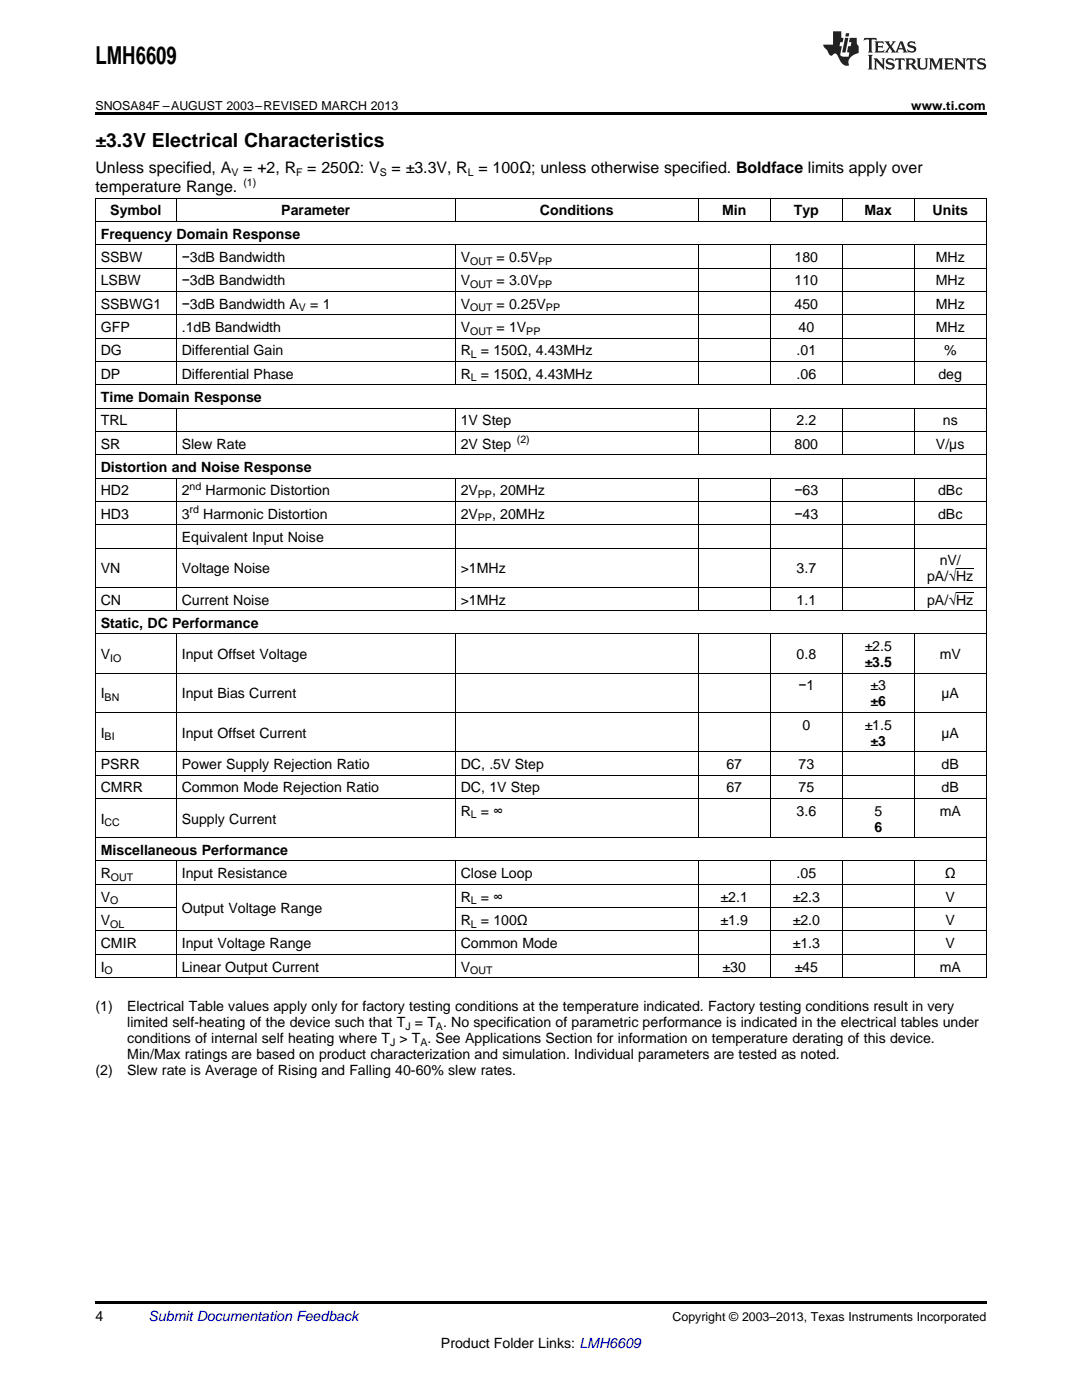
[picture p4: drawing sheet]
<svg xmlns="http://www.w3.org/2000/svg" width="216mm" height="279mm" viewBox="0 0 216 279" stroke-linecap="round" stroke-linejoin="round" font-family="sans-serif">
<defs><g id="words">
<text font-size="4.9" x="19" y="12.8">LMH6609</text>
<text font-size="3.9" x="19" y="29.3">±3.3V Electrical Characteristics</text>
<g font-size="3.2">
<text x="19" y="34.4">Unless specified, A</text>
<text x="48.5" y="34.4">= +2, R = 250Ω: V</text>
<text x="78.1" y="34.4">= ±3.3V, R = 100Ω; unless otherwise specified. Boldface limits apply over</text>
<text x="19" y="38.3">temperature Range.</text>
</g>
<g font-size="2.8">
<text x="20.1" y="47.6">Frequency Domain Response</text>
<text x="22" y="43">Symbol</text>
<text x="56.1" y="43">Parameter</text>
<text x="107.7" y="43">Conditions</text>
<text x="144.1" y="43">Min</text>
<text x="158.4" y="43">Typ</text>
<text x="172.5" y="43">Max</text>
<text x="186.1" y="43">Units</text>
<text x="20.1" y="52.3">SSBW</text>
<text x="36.3" y="52.3">−3dB Bandwidth</text>
<text x="91.9" y="52.3">V</text>
<text x="99.1" y="52.3">= 0.5V</text>
<text x="158.5" y="52.3">180</text>
<text x="186.7" y="52.3">MHz</text>
<text x="20.1" y="56.9">LSBW</text>
<text x="36.3" y="56.9">−3dB Bandwidth</text>
<text x="91.9" y="56.9">V</text>
<text x="99.1" y="56.9">= 3.0V</text>
<text x="158.5" y="56.9">110</text>
<text x="186.7" y="56.9">MHz</text>
<text x="20.1" y="61.6">SSBWG1</text>
<text x="36.3" y="61.6">−3dB Bandwidth A</text>
<text x="61.9" y="61.6">= 1</text>
<text x="91.9" y="61.6">V</text>
<text x="99.1" y="61.6">= 0.25V</text>
<text x="158.5" y="61.6">450</text>
<text x="186.7" y="61.6">MHz</text>
<text x="20.1" y="66.3">GFP</text>
<text x="20.1" y="70.9">DG</text>
<text x="36.3" y="66.3">.1dB Bandwidth</text>
<text x="36.3" y="70.9">Differential Gain</text>
<text x="91.9" y="66.3">V</text>
<text x="91.9" y="70.9">R</text>
<text x="96" y="70.9">= 150Ω, 4.43MHz</text>
<text x="99.1" y="66.3">= 1V</text>
<text x="159" y="70.9">.01</text>
<text x="159.3" y="66.3">40</text>
<text x="186.7" y="66.3">MHz</text>
<text x="188.4" y="70.9">%</text>
<text x="20.1" y="75.6">DP</text>
<text x="36.3" y="75.6">Differential Phase</text>
<text x="91.9" y="75.6">R</text>
<text x="96" y="75.6">= 150Ω, 4.43MHz</text>
<text x="159" y="75.6">.06</text>
<text x="187.3" y="75.6">deg</text>
<text x="20.1" y="80.2">Time Domain Response</text>
<text x="20.1" y="84.9">TRL</text>
<text x="20.1" y="89.5">SR</text>
<text x="36.3" y="89.5">Slew Rate</text>
<text x="91.9" y="84.9">1V Step</text>
<text x="91.9" y="89.5">2V Step</text>
<text x="158.5" y="89.5">800</text>
<text x="159" y="84.9">2.2</text>
<text x="186.8" y="89.5">V/µs</text>
<text x="188.1" y="84.9">ns</text>
<text x="20.1" y="94.2">Distortion and Noise Response</text>
<text x="20.1" y="98.8">HD2</text>
<text x="36.3" y="98.8">2</text>
<text x="41" y="98.8">Harmonic Distortion</text>
<text x="91.9" y="98.8">2V</text>
<text x="98.2" y="98.8">, 20MHz</text>
<text x="158.5" y="98.8">−63</text>
<text x="187.2" y="98.8">dBc</text>
<text x="20.1" y="103.5">HD3</text>
<text x="36.3" y="103.5">3</text>
<text x="40.5" y="103.5">Harmonic Distortion</text>
<text x="91.9" y="103.5">2V</text>
<text x="98.2" y="103.5">, 20MHz</text>
<text x="158.5" y="103.5">−43</text>
<text x="187.2" y="103.5">dBc</text>
<text x="36.3" y="108.2">Equivalent Input Noise</text>
<text x="187.5" y="112.8">nV/</text>
<text x="20.1" y="114.4">VN</text>
<text x="36.3" y="114.4">Voltage Noise</text>
<text x="91.9" y="114.4">&gt;1MHz</text>
<text x="159" y="114.4">3.7</text>
<text x="185" y="116">pA/√Hz</text>
<text x="20.1" y="120.7">CN</text>
<text x="20.1" y="125.3">Static, DC Performance</text>
<text x="36.3" y="120.7">Current Noise</text>
<text x="91.9" y="120.7">&gt;1MHz</text>
<text x="159" y="120.7">1.1</text>
<text x="185" y="120.7">pA/√Hz</text>
<text x="20.1" y="131.6">V</text>
<text x="36.3" y="131.6">Input Offset Voltage</text>
<text x="159" y="131.6">0.8</text>
<text x="172.5" y="130">±2.5</text>
<text x="187.5" y="131.6">mV</text>
<text x="159.3" y="137.8">−1</text>
<text x="172.5" y="133.1">±3.5</text>
<text x="173.7" y="137.8">±3</text>
<text x="20.1" y="139.4">I</text>
<text x="36.3" y="139.4">Input Bias Current</text>
<text x="173.7" y="141">±6</text>
<text x="187.9" y="139.4">µA</text>
<text x="20.1" y="147.2">I</text>
<text x="36.3" y="147.2">Input Offset Current</text>
<text x="160.1" y="145.6">0</text>
<text x="172.5" y="145.6">±1.5</text>
<text x="173.7" y="148.8">±3</text>
<text x="187.9" y="147.2">µA</text>
<text x="20.1" y="153.5">PSRR</text>
<text x="36.3" y="153.5">Power Supply Rejection Ratio</text>
<text x="91.9" y="153.5">DC, .5V Step</text>
<text x="145" y="153.5">67</text>
<text x="159.3" y="153.5">73</text>
<text x="187.9" y="153.5">dB</text>
<text x="20.1" y="158.1">CMRR</text>
<text x="36.3" y="158.1">Common Mode Rejection Ratio</text>
<text x="91.9" y="158.1">DC, 1V Step</text>
<text x="145" y="158.1">67</text>
<text x="159.3" y="158.1">75</text>
<text x="187.9" y="158.1">dB</text>
<text x="20.1" y="164.4">I</text>
<text x="36.3" y="164.4">Supply Current</text>
<text x="91.9" y="162.8">R</text>
<text x="96" y="162.8">= ∞</text>
<text x="159" y="162.8">3.6</text>
<text x="174.5" y="162.8">5</text>
<text x="174.5" y="165.9">6</text>
<text x="187.5" y="162.8">mA</text>
<text x="20.1" y="170.6">Miscellaneous Performance</text>
<text x="20.1" y="175.3">R</text>
<text x="20.1" y="179.9">V</text>
<text x="36.3" y="175.3">Input Resistance</text>
<text x="91.9" y="175.3">Close Loop</text>
<text x="91.9" y="179.9">R</text>
<text x="96" y="179.9">= ∞</text>
<text x="143.8" y="179.9">±2.1</text>
<text x="158.2" y="179.9">±2.3</text>
<text x="159" y="175.3">.05</text>
<text x="188.5" y="175.3">Ω</text>
<text x="188.7" y="179.9">V</text>
<text x="20.1" y="184.6">V</text>
<text x="36.3" y="182.2">Output Voltage Range</text>
<text x="91.9" y="184.6">R</text>
<text x="96" y="184.6">= 100Ω</text>
<text x="143.8" y="184.6">±1.9</text>
<text x="158.2" y="184.6">±2.0</text>
<text x="188.7" y="184.6">V</text>
<text x="20.1" y="189.2">CMIR</text>
<text x="36.3" y="189.2">Input Voltage Range</text>
<text x="91.9" y="189.2">Common Mode</text>
<text x="158.2" y="189.2">±1.3</text>
<text x="188.7" y="189.2">V</text>
<text x="20.1" y="193.9">I</text>
<text x="36.3" y="193.9">Linear Output Current</text>
<text x="91.9" y="193.9">V</text>
<text x="144.2" y="193.9">±30</text>
<text x="158.6" y="193.9">±45</text>
<text x="187.5" y="193.9">mA</text>
<text x="19" y="201.9">(1)</text>
<text x="25.4" y="201.9">Electrical Table values apply only for factory testing conditions at the temperature indicated. Factory testing conditions result in very</text>
<text x="25.4" y="205">limited self-heating of the device such that T = T . No specification of parametric performance is indicated in the electrical tables under</text>
<text x="25.4" y="208.2">conditions of internal self heating where T &gt; T . See Applications Section for information on temperature derating of this device.</text>
<text x="19" y="214.6">(2)</text>
<text x="25.4" y="214.6">Slew rate is Average of Rising and Falling 40-60% slew rates.</text>
<text x="25.4" y="211.4">Min/Max ratings are based on product characterization and simulation. Individual parameters are tested as noted.</text>
<text x="19" y="263.6">4</text>
<text x="88" y="269">Product Folder Links: LMH6609</text>
</g>
<text font-size="2.8" fill="#0000c8" x="29.6" y="263.6">Submit Documentation Feedback</text>
<g font-size="2.5">
<text x="19" y="21.9">SNOSA84F –AUGUST 2003–REVISED MARCH 2013</text>
<text x="181.8" y="21.9">www.ti.com</text>
<text x="134.2" y="263.6">Copyright © 2003–2013, Texas Instruments Incorporated</text>
</g>
<g font-size="2.1">
<text x="46.2" y="35.1">V</text>
<text x="59.1" y="35.1">F</text>
<text x="75.8" y="35.1">S</text>
<text x="93.3" y="35.1">L</text>
<text x="48.6" y="37">(1)</text>
<text x="93.8" y="52.8">OUT</text>
<text x="107.4" y="52.8">PP</text>
<text x="93.8" y="57.5">OUT</text>
<text x="107.4" y="57.5">PP</text>
<text x="59.7" y="62.2">V</text>
<text x="93.8" y="62.2">OUT</text>
<text x="108.9" y="62.2">PP</text>
<text x="93.8" y="66.8">OUT</text>
<text x="93.9" y="71.5">L</text>
<text x="105" y="66.8">PP</text>
<text x="93.9" y="76.1">L</text>
<text x="103.1" y="88.4">(2)</text>
<text x="37.8" y="97.7">nd</text>
<text x="95.4" y="99.4">PP</text>
<text x="37.8" y="102.4">rd</text>
<text x="95.4" y="104.1">PP</text>
<text x="22" y="132.1">IO</text>
<text x="20.9" y="139.9">BN</text>
<text x="20.9" y="147.8">BI</text>
<text x="20.9" y="164.9">CC</text>
<text x="93.9" y="163.3">L</text>
<text x="22.1" y="175.8">OUT</text>
<text x="22" y="180.5">O</text>
<text x="22" y="185.1">OL</text>
<text x="93.9" y="180.5">L</text>
<text x="93.9" y="185.1">L</text>
<text x="20.9" y="194.5">O</text>
<text x="93.8" y="194.5">OUT</text>
<text x="77.8" y="208.8">J</text>
<text x="80.9" y="205.6">J</text>
<text x="83.9" y="208.8">A</text>
<text x="87" y="205.6">A</text>
</g>
</g></defs>
<path d="M19 22.5h177.8v.5h-177.8zM19 259.7h177.8v.5h-177.8z" fill="#000"/>
<g fill="none" stroke="#000" stroke-width=".2">
<path d="M19 39.5h177.8M19.1 39.6v155.6M35.2 39.6v4.6M90.8 39.6v4.6M139.3 39.6v4.6M153.7 39.6v4.6M168 39.6v4.6M182.4 39.6v4.6M196.8 39.6v155.6M19 58.2h177.8M19 53.5h177.8M19 48.8h177.8"/>
<path d="M19 44.2h177.8M35.2 48.9v27.9M90.8 48.9v27.9M139.3 48.9v27.9M153.7 48.9v27.9M168 48.9v27.9M182.4 48.9v27.9M19 76.8h177.8M19 72.1h177.8M19 67.5h177.8M19 62.8h177.8M19 95.4h177.8"/>
<path d="M19 90.8h177.8M19 86.1h177.8M19 81.4h177.8M35.2 81.5v9.3M35.2 95.5v26.4M90.8 81.5v9.3M90.8 95.5v26.4M139.3 81.5v9.3M139.3 95.5v26.4M153.7 81.5v9.3M153.7 95.5v26.4M168 81.5v9.3"/>
<path d="M168 95.5v26.4M182.4 81.5v9.3M182.4 95.5v26.4M19 117.2h177.8M19 109.4h177.8M19 104.7h177.8M19 100.1h177.8M19 134.4h177.8M19 126.5h177.8M19 121.9h177.8M35.2 126.6v40.6M90.8 126.6v40.6"/>
<path d="M139.3 126.6v40.6M153.7 126.6v40.6M168 126.6v40.6M182.4 126.6v40.6M19 159.3h177.8M19 154.7h177.8M19 150h177.8M19 142.2h177.8M19 176.5h177.8M19 171.8h177.8M19 167.2h177.8M35.2 171.9v23.3"/>
<path d="M90.8 171.9v23.3M139.3 171.9v23.3M153.7 171.9v23.3M168 171.9v23.3M182.4 171.9v23.3M19 195.1h177.8M19 190.4h177.8M19 185.8h177.8M19 181.1h16.2M90.9 181.1h105.9"/>
</g>
<g fill="#231f20">
<path d="M172.5 7.6l-.1 .5 .4-.2h.6v.1v2.1l-.2 .4h.9l-.2-.4v-2.1l.1-.1h.5l.5 .2-.2-.5zM174.5 8.3l.2 .3v1.5l-.2 .4h1.8l.2-.6a1.04 1.04 0 0 1-1.3 .2v-.7h.6l.3 .2v-.6l-.3 .2h-.6v-.6l.8-.1 .4 .3-.2-.5zM176.5 8.3l.9 1.1-.9 1.1h.8l-.2-.2 .4-.7 .5 .7-.2 .2h1.5l-.2-.2 .2-.4h.9l.1 .4-.2 .2h1l-.3-.3-.7-1.9h-.5l-.9 2-.8-1 .9-1h-.8l.1 .3-.4 .5-.3-.6 .1-.2zM179.7 8.6l.4 1h-.7zM181.3 8.4a.63 .63 0 0 0-.2 .7 .63 .63 0 0 0 .6 .4l.6 .2 .1 .2a.75 .75 0 0 1-.7 .4 .75 .75 0 0 1-.6-.5l.1 .7 .1-.1a1.11 1.11 0 0 0 1.5-.6 1.13 1.13 0 0 0-1.2-.8l-.1-.4a1.04 1.04 0 0 1 1.2 .2l-.2-.5-.2 .1-.4-.2zM173.2 10.9l.2 .4v2.2l-.2 .4h1l-.3-.4v-2.2l.3-.4zM174.3 11.6l.3 .4v1.5l-.3 .4h.8l-.2-.4v-1.3l1.5 1.7v-1.9l.2-.4h-.7l.2 .4v.9l-1.1-1.3zM177 11.8a.62 .62 0 0 0-.2 .7 .62 .62 0 0 0 .6 .4l.6 .1 .1 .3a.76 .76 0 0 1-.7 .3 .76 .76 0 0 1-.7-.4l.2 .7 .1-.1a1.11 1.11 0 0 0 1.5-.6 1.13 1.13 0 0 0-1.2-.8l-.1-.4a1.04 1.04 0 0 1 1.2 .2l-.2-.6-.2 .1-.5-.1zM178.7 11.6l-.2 .6a.61 .61 0 0 1 .8-.3v1.6l-.2 .4h.9l-.2-.4v-1.6a.63 .63 0 0 1 .7 .3l-.1-.6zM180.6 11.6l.3 .4v1.5l-.3 .4h1l-.2-.2-.1-.8 .6 .2a.76 .76 0 0 0 1.2 .7l-1-1a.58 .58 0 0 0 .6-.5 .58 .58 0 0 0-.5-.6zM181.4 11.9h.1a.45 .45 0 0 1 .5 .1 .45 .45 0 0 1 .1 .5l-.8 .2zM182.9 11.6l.2 .2a2.17 2.17 0 0 0 .3 1.9 .99 .99 0 0 0 1.6-.6v-1.1l.2-.4h-.7l.2 .2a1.92 1.92 0 0 1-.2 1.8 .6 .6 0 0 1-.9-.5v-1.1l.2-.4zM185.4 11.6l.2 .4v1.5l-.2 .4h.7l-.2-.4v-1.4l.8 1.8 .8-1.8v1.4l-.2 .4h.9l-.2-.4v-1.5l.2-.4h-.8l-.6 1.5-.6-1.5zM188.4 11.6l.2 .4v1.5l-.2 .4h1.8l.1-.6a1.04 1.04 0 0 1-1.2 .1v-.6h.5l.4 .2v-.6l-.4 .2h-.5v-.7h.8l.3 .3-.1-.6zM190.5 11.6l.2 .4v1.5l-.2 .4h.7l-.2-.4v-1.3l1.5 1.7v-1.9l.2-.4h-.7l.2 .4v.9l-1.1-1.3zM192.9 11.6l-.1 .6a.61 .61 0 0 1 .7-.3l.1 1.6-.3 .4h1l-.3-.4 .1-1.6a.63 .63 0 0 1 .7 .3l-.1-.6zM195.2 11.8a.62 .62 0 0 0-.2 .7 .62 .62 0 0 0 .6 .4l.6 .1 .1 .3a.76 .76 0 0 1-.7 .3 .76 .76 0 0 1-.6-.4l.1 .7 .1-.1a1.11 1.11 0 0 0 1.6-.6 1.13 1.13 0 0 0-1.3-.8l-.1-.4a1.04 1.04 0 0 1 1.2 .2l-.1-.6-.2 .1-.5-.1z"/>
<path d="M166.2 6.3v2.6h-1.9v.4l.8 .9a.91 .91 0 0 0 1 .8 .56 .56 0 0 1 .5-.3 .56 .56 0 0 1 .5 .3l.4 .8a1.53 1.53 0 0 0 1.9 1.2 1.54 1.54 0 0 1 1-2.1l.9-.3v-1.4a1.52 1.52 0 0 1-.4-1.6h-1.3l-.2 .8h.5l-.2 .8h-.5l-.1 1v.2l.4 .1-.2 .8a1.93 1.93 0 0 1-1.6-.3l.3-1.8h-.5l.2-.8h.4l.2-.8h-.4v-1.3zM168.6 7.6l-.6 2.9h.7l.6-2.9zM168.8 6.6l-.1 .7h.6l.2-.7z"/>
</g>
<path d="M190.8 118.2h3.4M190.8 113.5h3.4" fill="none" stroke="#000" stroke-width=".2"/>
<use href="#words"/>
</svg>
